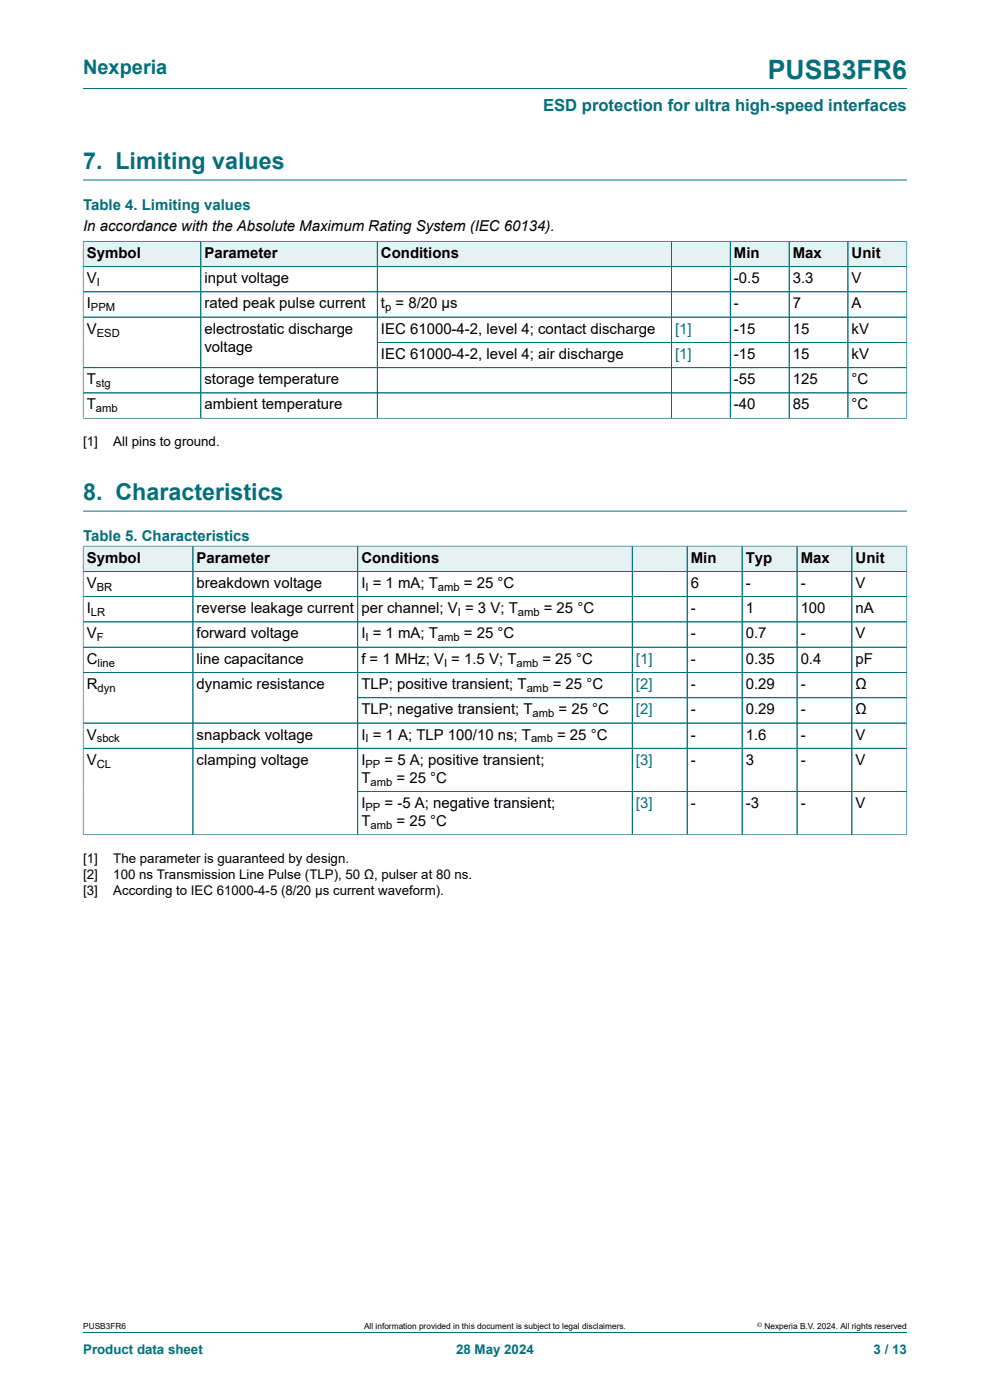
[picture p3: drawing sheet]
<svg xmlns="http://www.w3.org/2000/svg" width="210mm" height="297mm" viewBox="0 0 210 297" stroke-linecap="round" stroke-linejoin="round" font-family="sans-serif">
<defs><g id="words">
<text font-size="5.6" fill="#036f7b" x="162.9" y="16.8">PUSB3FR6</text>
<g font-size="4.9" fill="#036f7b">
<text x="17.6" y="35.9">7. Limiting values</text>
<text x="17.6" y="106.1">8. Characteristics</text>
</g>
<text font-size="4.2" fill="#036f7b" x="17.6" y="15.6">Nexperia</text>
<text font-size="3.5" fill="#036f7b" x="115.2" y="23.7">ESD protection for ultra high-speed interfaces</text>
<g font-size="3.2" fill="#036f7b">
<text x="17.6" y="44.5">Table 4. Limiting values</text>
<text x="17.6" y="114.8">Table 5. Characteristics</text>
</g>
<g font-size="3.2">
<text x="17.6" y="49.1">In accordance with the Absolute Maximum Rating System (IEC 60134).</text>
<text x="18.4" y="54.7">Symbol</text>
<text x="43.4" y="54.7">Parameter</text>
<text x="80.8" y="54.7">Conditions</text>
<text x="155.7" y="54.7">Min</text>
<text x="168.2" y="54.7">Max</text>
<text x="180.7" y="54.7">Unit</text>
<text x="18.4" y="60.1">V</text>
<text x="18.4" y="65.4">I</text>
<text x="43.4" y="60.1">input voltage</text>
<text x="43.4" y="65.4">rated peak pulse current</text>
<text x="80.8" y="65.4">t = 8/20 µs</text>
<text x="155.7" y="60.1">-0.5</text>
<text x="155.7" y="65.4">-</text>
<text x="168.2" y="60.1">3.3</text>
<text x="168.2" y="65.4">7</text>
<text x="180.7" y="60.1">V</text>
<text x="180.7" y="65.4">A</text>
<text x="18.4" y="70.8">V</text>
<text x="43.4" y="70.8">electrostatic discharge</text>
<text x="80.8" y="70.8">IEC 61000-4-2, level 4; contact discharge</text>
<text x="155.7" y="70.8">-15</text>
<text x="168.2" y="70.8">15</text>
<text x="180.7" y="70.8">kV</text>
<text x="43.4" y="74.6">voltage</text>
<text x="80.8" y="76.1">IEC 61000-4-2, level 4; air discharge</text>
<text x="155.7" y="76.1">-15</text>
<text x="168.2" y="76.1">15</text>
<text x="180.7" y="76.1">kV</text>
<text x="18.4" y="81.5">T</text>
<text x="43.4" y="81.5">storage temperature</text>
<text x="155.7" y="81.5">-55</text>
<text x="168.2" y="81.5">125</text>
<text x="180.7" y="81.5">°C</text>
<text x="18.4" y="86.9">T</text>
<text x="43.4" y="86.9">ambient temperature</text>
<text x="155.7" y="86.9">-40</text>
<text x="168.2" y="86.9">85</text>
<text x="180.7" y="86.9">°C</text>
<text x="18.4" y="119.4">Symbol</text>
<text x="41.7" y="119.4">Parameter</text>
<text x="76.7" y="119.4">Conditions</text>
<text x="146.5" y="119.4">Min</text>
<text x="158.2" y="119.4">Typ</text>
<text x="169.8" y="119.4">Max</text>
<text x="181.5" y="119.4">Unit</text>
<text x="18.4" y="124.7">V</text>
<text x="41.7" y="124.7">breakdown voltage</text>
<text x="76.7" y="124.7">I = 1 mA; T</text>
<text x="98.4" y="124.7">= 25 °C</text>
<text x="146.5" y="124.7">6</text>
<text x="158.2" y="124.7">-</text>
<text x="169.8" y="124.7">-</text>
<text x="181.5" y="124.7">V</text>
<text x="18.4" y="130.1">I</text>
<text x="41.7" y="130.1">reverse leakage current</text>
<text x="76.7" y="130.1">per channel; V = 3 V; T</text>
<text x="115.3" y="130.1">= 25 °C</text>
<text x="146.5" y="130.1">-</text>
<text x="158.2" y="130.1">1</text>
<text x="169.8" y="130.1">100</text>
<text x="181.5" y="130.1">nA</text>
<text x="18.4" y="135.4">V</text>
<text x="41.7" y="135.4">forward voltage</text>
<text x="76.7" y="135.4">I = 1 mA; T</text>
<text x="98.4" y="135.4">= 25 °C</text>
<text x="146.5" y="135.4">-</text>
<text x="158.2" y="135.4">0.7</text>
<text x="169.8" y="135.4">-</text>
<text x="181.5" y="135.4">V</text>
<text x="18.4" y="140.8">C</text>
<text x="41.7" y="140.8">line capacitance</text>
<text x="76.7" y="140.8">f = 1 MHz; V = 1.5 V; T</text>
<text x="115.1" y="140.8">= 25 °C</text>
<text x="146.5" y="140.8">-</text>
<text x="158.2" y="140.8">0.35</text>
<text x="169.8" y="140.8">0.4</text>
<text x="181.5" y="140.8">pF</text>
<text x="18.4" y="146.2">R</text>
<text x="41.7" y="146.2">dynamic resistance</text>
<text x="76.7" y="146.2">TLP; positive transient; T</text>
<text x="117.2" y="146.2">= 25 °C</text>
<text x="146.5" y="146.2">-</text>
<text x="158.2" y="146.2">0.29</text>
<text x="169.8" y="146.2">-</text>
<text x="181.5" y="146.2">Ω</text>
<text x="76.7" y="151.5">TLP; negative transient; T</text>
<text x="118.5" y="151.5">= 25 °C</text>
<text x="146.5" y="151.5">-</text>
<text x="158.2" y="151.5">0.29</text>
<text x="169.8" y="151.5">-</text>
<text x="181.5" y="151.5">Ω</text>
<text x="18.4" y="156.9">V</text>
<text x="41.7" y="156.9">snapback voltage</text>
<text x="76.7" y="156.9">I = 1 A; TLP 100/10 ns; T</text>
<text x="118.2" y="156.9">= 25 °C</text>
<text x="146.5" y="156.9">-</text>
<text x="158.2" y="156.9">1.6</text>
<text x="169.8" y="156.9">-</text>
<text x="181.5" y="156.9">V</text>
<text x="18.4" y="162.3">V</text>
<text x="41.7" y="162.3">clamping voltage</text>
<text x="76.7" y="162.3">I</text>
<text x="76.7" y="166.1">T</text>
<text x="81.6" y="162.3">= 5 A; positive transient;</text>
<text x="84.1" y="166.1">= 25 °C</text>
<text x="146.5" y="162.3">-</text>
<text x="158.2" y="162.3">3</text>
<text x="169.8" y="162.3">-</text>
<text x="181.5" y="162.3">V</text>
<text x="76.7" y="171.4">I</text>
<text x="81.6" y="171.4">= -5 A; negative transient;</text>
<text x="146.5" y="171.4">-</text>
<text x="158.2" y="171.4">-3</text>
<text x="169.8" y="171.4">-</text>
<text x="181.5" y="171.4">V</text>
<text x="76.7" y="175.2">T</text>
<text x="84.1" y="175.2">= 25 °C</text>
</g>
<g font-size="3.2" fill="#00f">
<text x="143.2" y="70.8">[1]</text>
<text x="143.2" y="76.1">[1]</text>
<text x="134.9" y="140.8">[1]</text>
<text x="134.9" y="146.2">[2]</text>
<text x="134.9" y="151.5">[2]</text>
<text x="134.9" y="162.3">[3]</text>
<text x="134.9" y="171.4">[3]</text>
</g>
<g font-size="2.8">
<text x="17.6" y="94.7">[1]</text>
<text x="24" y="94.7">All pins to ground.</text>
<text x="17.6" y="183">[1]</text>
<text x="24" y="183">The parameter is guaranteed by design.</text>
<text x="17.6" y="186.4">[2]</text>
<text x="17.6" y="189.8">[3]</text>
<text x="24" y="186.4">100 ns Transmission Line Pulse (TLP), 50 Ω, pulser at 80 ns.</text>
<text x="24" y="189.8">According to IEC 61000-4-5 (8/20 µs current waveform).</text>
</g>
<g font-size="2.8" fill="#036f7b">
<text x="17.6" y="287.2">Product data sheet</text>
<text x="96.8" y="287.2">28 May 2024</text>
<text x="185.3" y="287.2">3 / 13</text>
</g>
<g font-size="2.4">
<text x="20.5" y="60.7">I</text>
<text x="19.3" y="66">PPM</text>
<text x="20.5" y="71.4">ESD</text>
<text x="81.7" y="66">p</text>
<text x="20.4" y="82.1">stg</text>
<text x="20.4" y="87.5">amb</text>
<text x="20.5" y="125.3">BR</text>
<text x="77.5" y="125.3">I</text>
<text x="92.9" y="125.3">amb</text>
<text x="19.3" y="130.7">LR</text>
<text x="97.1" y="130.7">I</text>
<text x="109.8" y="130.7">amb</text>
<text x="20.5" y="136.1">F</text>
<text x="77.5" y="136.1">I</text>
<text x="92.9" y="136.1">amb</text>
<text x="20.7" y="141.4">line</text>
<text x="94.2" y="141.4">I</text>
<text x="109.6" y="141.4">amb</text>
<text x="20.7" y="146.8">dyn</text>
<text x="111.7" y="146.8">amb</text>
<text x="113" y="152.1">amb</text>
<text x="20.5" y="157.5">sbck</text>
<text x="77.5" y="157.5">I</text>
<text x="112.7" y="157.5">amb</text>
<text x="20.5" y="162.9">CL</text>
<text x="77.5" y="162.9">PP</text>
<text x="78.6" y="166.7">amb</text>
<text x="77.5" y="172">PP</text>
<text x="78.6" y="175.9">amb</text>
</g>
<g font-size="1.8">
<text x="17.6" y="282">PUSB3FR6</text>
<text x="77.2" y="282">All information provided in this document is subject to legal disclaimers.</text>
<text x="162.2" y="282">Nexperia B.V. 2024. All rights reserved</text>
</g>
<text font-size="1.4" x="160.6" y="281.6">©</text>
</g></defs>
<path d="M17.6 18.8h174.8M17.6 38.2h174.8" fill="none" stroke="#036f7b" stroke-width=".21"/>
<path d="M17.7 51.3h24.8v5.2h-24.8z" fill="#e6f1f2"/>
<path d="M17.6 51.1v5.5h25v-5.4h-25" fill="none" stroke="#036f7b" stroke-width=".21"/>
<path d="M42.7 51.3h37.3v5.2h-37.3z" fill="#e6f1f2"/>
<path d="M42.6 51.2h37.4v5.4h-37.4z" fill="none" stroke="#036f7b" stroke-width=".21"/>
<path d="M80.1 51.3h62.3v5.2h-62.3z" fill="#e6f1f2"/>
<path d="M80 51.2h62.4v5.4h-62.4z" fill="none" stroke="#036f7b" stroke-width=".21"/>
<path d="M142.5 51.3h12.3v5.2h-12.3z" fill="#e6f1f2"/>
<path d="M142.4 51.2h12.5v5.4h-12.5z" fill="none" stroke="#036f7b" stroke-width=".21"/>
<path d="M155 51.3h12.3v5.2h-12.3z" fill="#e6f1f2"/>
<path d="M154.9 51.2h12.5v5.4h-12.5z" fill="none" stroke="#036f7b" stroke-width=".21"/>
<path d="M167.5 51.3h12.3v5.2h-12.3z" fill="#e6f1f2"/>
<path d="M167.4 51.2h12.5v5.4h-12.5z" fill="none" stroke="#036f7b" stroke-width=".21"/>
<path d="M179.9 51.3h12.4v5.2h-12.4z" fill="#e6f1f2"/>
<g fill="none" stroke="#036f7b" stroke-width=".21">
<path d="M17.6 56.6h174.8M17.6 51.3v37.5M17.7 51.2h174.7M42.6 51.3v37.4M80 51.3v37.4M142.4 51.3v37.4M154.9 51.3v37.4M167.4 51.3v37.4M179.9 51.2v37.5M192.4 51.1v37.7M17.6 61.9h174.8M17.6 67.3h174.8"/>
<path d="M17.6 78h174.8M80 72.6h112.4M17.6 88.7h174.8M192.4 83.4h-174.8M17.6 108.4h174.8"/>
</g>
<path d="M17.7 115.9h23.2v5.2h-23.2z" fill="#e6f1f2"/>
<path d="M17.6 115.8v5.4h23.3v-5.3h-23.3" fill="none" stroke="#036f7b" stroke-width=".21"/>
<path d="M41 115.9h34.8v5.2h-34.8z" fill="#e6f1f2"/>
<path d="M40.9 115.9h35v5.3h-35z" fill="none" stroke="#036f7b" stroke-width=".21"/>
<path d="M75.9 115.9h58.1v5.2h-58.1z" fill="#e6f1f2"/>
<path d="M75.9 115.9h58.2v5.3h-58.2z" fill="none" stroke="#036f7b" stroke-width=".21"/>
<path d="M134.2 115.9h11.5v5.2h-11.5z" fill="#e6f1f2"/>
<path d="M134.1 115.9h11.7v5.3h-11.7z" fill="none" stroke="#036f7b" stroke-width=".21"/>
<path d="M145.8 115.9h11.5v5.2h-11.5z" fill="#e6f1f2"/>
<path d="M145.8 115.9h11.6v5.3h-11.6z" fill="none" stroke="#036f7b" stroke-width=".21"/>
<path d="M157.5 115.9h11.5v5.2h-11.5z" fill="#e6f1f2"/>
<path d="M157.4 115.9h11.7v5.3h-11.7z" fill="none" stroke="#036f7b" stroke-width=".21"/>
<path d="M169.1 115.9h11.5v5.2h-11.5z" fill="#e6f1f2"/>
<path d="M169.1 115.9h11.6v5.3h-11.6z" fill="none" stroke="#036f7b" stroke-width=".21"/>
<path d="M180.8 115.9h11.5v5.2h-11.5z" fill="#e6f1f2"/>
<g fill="none" stroke="#036f7b" stroke-width=".21">
<path d="M17.6 115.9v61.3M17.7 115.9h174.7M40.9 115.9v61.2M75.9 115.9v61.2M134.1 115.9v61.2M145.8 115.9v61.2M157.4 115.9v61.2M169.1 115.9v61.2M180.7 115.9v61.2M192.4 115.8v61.4M17.6 126.6h174.8M17.6 131.9h174.8"/>
<path d="M17.6 137.3h174.8M17.6 121.2h174.8M17.6 142.7h174.8M17.6 158.8h174.8M75.9 148h116.5M192.4 153.4h-174.8M17.6 177.1h174.8M75.9 167.9h116.5M17.6 282.6h174.8"/>
</g>
<use href="#words"/>
</svg>
